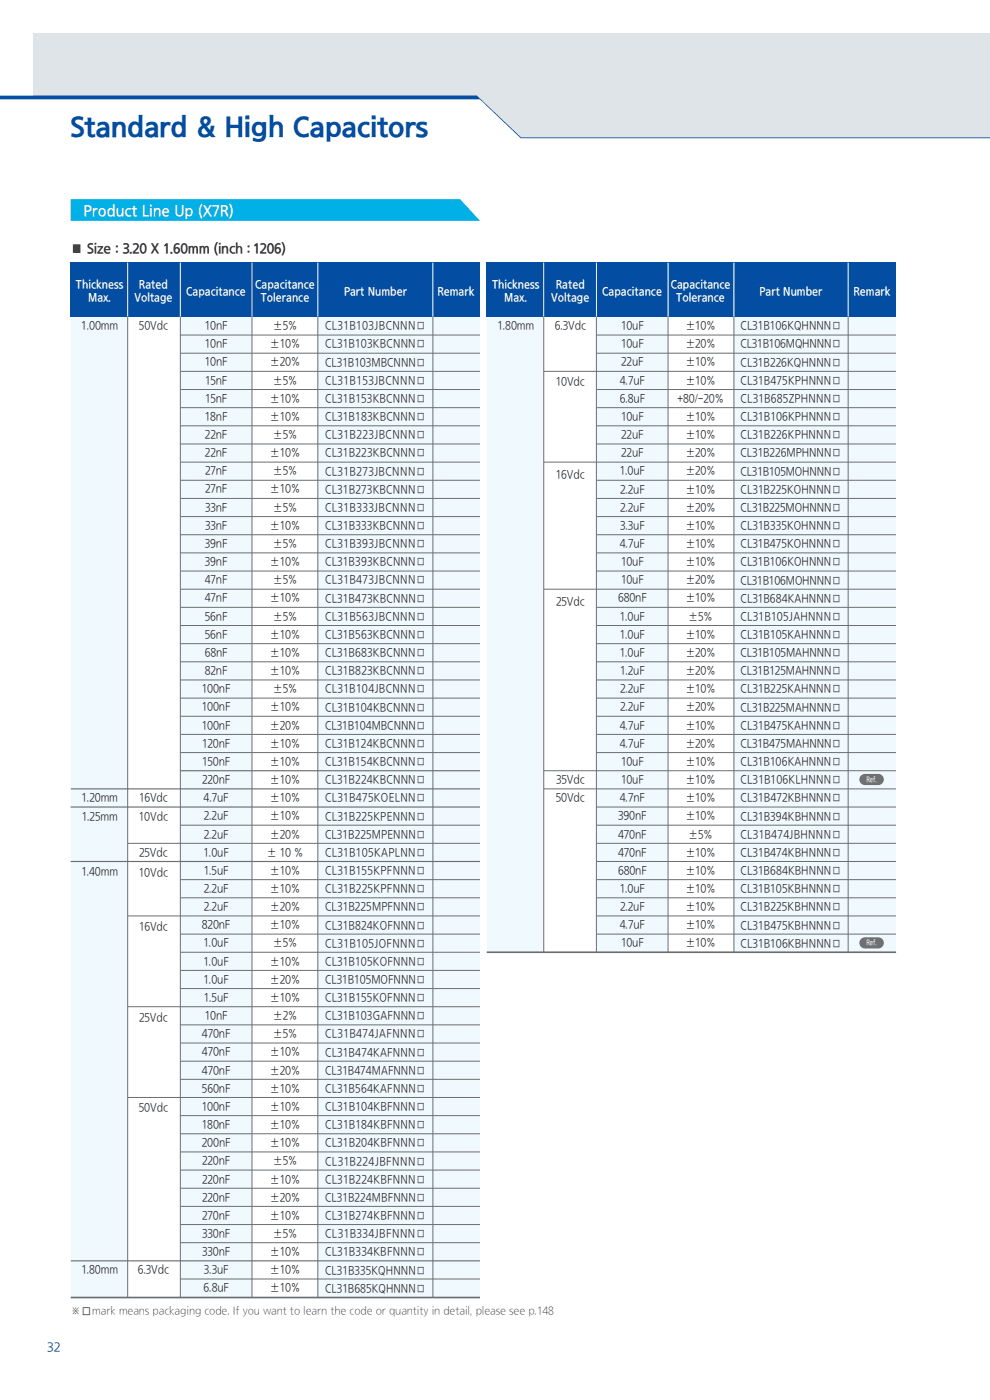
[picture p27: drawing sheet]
<svg xmlns="http://www.w3.org/2000/svg" width="210mm" height="297mm" viewBox="0 0 210 297" stroke-linecap="round" stroke-linejoin="round" font-family="sans-serif">
<defs><g id="words">
<text font-size="6.3" fill="#034ea2" x="15" y="29.2">Standard &amp; High Capacitors</text>
<text font-size="3.5" fill="#fff" x="17.7" y="46">Product Line Up (X7R)</text>
<text font-size="3.2" fill="#231f20" x="15" y="54">■ Size : 3.20 X 1.60mm (inch : 1206)</text>
<text font-size="2.8" fill="#231f20" x="17.1" y="279.2">□</text>
<text font-size="2.8" fill="#00377b" x="10" y="286.7">32</text>
<g font-size="2.6" fill="#fff">
<text x="16.1" y="61.3">Thickness</text>
<text x="18.7" y="64.1">Max.</text>
<text x="28.5" y="64.1">Voltage</text>
<text x="29.5" y="61.3">Rated</text>
<text x="39.5" y="62.8">Capacitance</text>
<text x="54.1" y="61.3">Capacitance</text>
<text x="55.3" y="64.1">Tolerance</text>
<text x="73" y="62.8">Part Number</text>
<text x="92.8" y="62.8">Remark</text>
<text x="104.4" y="61.3">Thickness</text>
<text x="107" y="64.1">Max.</text>
<text x="116.9" y="64.1">Voltage</text>
<text x="117.9" y="61.3">Rated</text>
<text x="127.8" y="62.8">Capacitance</text>
<text x="142.3" y="61.3">Capacitance</text>
<text x="143.5" y="64.1">Tolerance</text>
<text x="161.1" y="62.8">Part Number</text>
<text x="181" y="62.8">Remark</text>
</g>
<g font-size="2.6" fill="#231f20">
<text x="17.2" y="70">1.00mm</text>
<text x="29.5" y="70">50Vdc</text>
<text x="43.4" y="70">10nF</text>
<text x="57.9" y="70">±5%</text>
<text x="69" y="70.1">CL31B103JBCNNN□</text>
<text x="105.5" y="70">1.80mm</text>
<text x="117.7" y="70">6.3Vdc</text>
<text x="131.7" y="70">10uF</text>
<text x="145.4" y="70">±10%</text>
<text x="157.1" y="70.1">CL31B106KQHNNN□</text>
<text x="43.4" y="73.9">10nF</text>
<text x="43.4" y="77.7">10nF</text>
<text x="57.2" y="77.7">±20%</text>
<text x="57.2" y="73.9">±10%</text>
<text x="69" y="73.9">CL31B103KBCNNN□</text>
<text x="69" y="77.8">CL31B103MBCNNN□</text>
<text x="131.7" y="73.9">10uF</text>
<text x="131.8" y="77.7">22uF</text>
<text x="145.4" y="73.9">±20%</text>
<text x="145.4" y="77.7">±10%</text>
<text x="157.1" y="73.9">CL31B106MQHNNN□</text>
<text x="157.1" y="77.8">CL31B226KQHNNN□</text>
<text x="43.5" y="81.6">15nF</text>
<text x="57.9" y="81.6">±5%</text>
<text x="69" y="81.6">CL31B153JBCNNN□</text>
<text x="117.9" y="81.9">10Vdc</text>
<text x="131.5" y="81.6">4.7uF</text>
<text x="145.4" y="81.6">±10%</text>
<text x="157.1" y="81.6">CL31B475KPHNNN□</text>
<text x="43.5" y="89.3">18nF</text>
<text x="43.5" y="85.4">15nF</text>
<text x="57.2" y="85.4">±10%</text>
<text x="57.2" y="89.3">±10%</text>
<text x="69" y="85.5">CL31B153KBCNNN□</text>
<text x="69" y="89.3">CL31B183KBCNNN□</text>
<text x="131.5" y="85.4">6.8uF</text>
<text x="131.7" y="89.3">10uF</text>
<text x="143.6" y="85.4">+80/-20%</text>
<text x="145.4" y="89.3">±10%</text>
<text x="157.1" y="85.5">CL31B685ZPHNNN□</text>
<text x="157.1" y="89.3">CL31B106KPHNNN□</text>
<text x="43.5" y="93.1">22nF</text>
<text x="57.9" y="93.1">±5%</text>
<text x="69" y="93.2">CL31B223JBCNNN□</text>
<text x="131.8" y="93.1">22uF</text>
<text x="145.4" y="93.1">±10%</text>
<text x="157.1" y="93.2">CL31B226KPHNNN□</text>
<text x="43.5" y="97">22nF</text>
<text x="43.5" y="100.8">27nF</text>
<text x="57.2" y="97">±10%</text>
<text x="57.9" y="100.8">±5%</text>
<text x="69" y="97">CL31B223KBCNNN□</text>
<text x="69" y="100.9">CL31B273JBCNNN□</text>
<text x="117.9" y="101.5">16Vdc</text>
<text x="131.5" y="100.8">1.0uF</text>
<text x="131.8" y="97">22uF</text>
<text x="145.4" y="97">±20%</text>
<text x="145.4" y="100.8">±20%</text>
<text x="157.1" y="97">CL31B226MPHNNN□</text>
<text x="157.1" y="100.9">CL31B105MOHNNN□</text>
<text x="43.5" y="104.7">27nF</text>
<text x="57.2" y="104.7">±10%</text>
<text x="69" y="104.7">CL31B273KBCNNN□</text>
<text x="131.5" y="104.7">2.2uF</text>
<text x="145.4" y="104.7">±10%</text>
<text x="157.1" y="104.7">CL31B225KOHNNN□</text>
<text x="43.5" y="108.5">33nF</text>
<text x="43.5" y="112.4">33nF</text>
<text x="57.2" y="112.4">±10%</text>
<text x="57.9" y="108.5">±5%</text>
<text x="69" y="108.6">CL31B333JBCNNN□</text>
<text x="69" y="112.4">CL31B333KBCNNN□</text>
<text x="131.5" y="108.5">2.2uF</text>
<text x="131.5" y="112.4">3.3uF</text>
<text x="145.4" y="108.5">±20%</text>
<text x="145.4" y="112.4">±10%</text>
<text x="157.1" y="108.6">CL31B225MOHNNN□</text>
<text x="157.1" y="112.4">CL31B335KOHNNN□</text>
<text x="43.5" y="116.2">39nF</text>
<text x="57.9" y="116.2">±5%</text>
<text x="69" y="116.3">CL31B393JBCNNN□</text>
<text x="131.5" y="116.3">4.7uF</text>
<text x="145.4" y="116.3">±10%</text>
<text x="157.1" y="116.3">CL31B475KOHNNN□</text>
<text x="43.5" y="124">47nF</text>
<text x="43.5" y="120.1">39nF</text>
<text x="57.2" y="120.1">±10%</text>
<text x="57.9" y="124">±5%</text>
<text x="69" y="120.1">CL31B393KBCNNN□</text>
<text x="69" y="124">CL31B473JBCNNN□</text>
<text x="131.7" y="120.1">10uF</text>
<text x="131.7" y="124">10uF</text>
<text x="145.4" y="124">±20%</text>
<text x="145.4" y="120.1">±10%</text>
<text x="157.1" y="120.1">CL31B106KOHNNN□</text>
<text x="157.1" y="124">CL31B106MOHNNN□</text>
<text x="43.5" y="127.8">47nF</text>
<text x="43.5" y="131.7">56nF</text>
<text x="57.2" y="127.8">±10%</text>
<text x="57.9" y="131.7">±5%</text>
<text x="69" y="127.8">CL31B473KBCNNN□</text>
<text x="69" y="131.7">CL31B563JBCNNN□</text>
<text x="118" y="128.5">25Vdc</text>
<text x="131.1" y="127.8">680nF</text>
<text x="131.5" y="131.7">1.0uF</text>
<text x="145.4" y="127.8">±10%</text>
<text x="146" y="131.7">±5%</text>
<text x="157.1" y="127.9">CL31B684KAHNNN□</text>
<text x="157.1" y="131.7">CL31B105JAHNNN□</text>
<text x="43.5" y="135.5">56nF</text>
<text x="57.2" y="135.5">±10%</text>
<text x="69" y="135.6">CL31B563KBCNNN□</text>
<text x="131.5" y="135.5">1.0uF</text>
<text x="145.4" y="135.5">±10%</text>
<text x="157.1" y="135.6">CL31B105KAHNNN□</text>
<text x="43.4" y="139.4">68nF</text>
<text x="43.5" y="143.2">82nF</text>
<text x="57.2" y="139.4">±10%</text>
<text x="57.2" y="143.2">±10%</text>
<text x="69" y="139.4">CL31B683KBCNNN□</text>
<text x="69" y="143.3">CL31B823KBCNNN□</text>
<text x="131.5" y="139.4">1.0uF</text>
<text x="131.5" y="143.2">1.2uF</text>
<text x="145.4" y="139.4">±20%</text>
<text x="145.4" y="143.2">±20%</text>
<text x="157.1" y="139.4">CL31B105MAHNNN□</text>
<text x="157.1" y="143.3">CL31B125MAHNNN□</text>
<text x="42.8" y="147.1">100nF</text>
<text x="57.9" y="147.1">±5%</text>
<text x="69" y="147.1">CL31B104JBCNNN□</text>
<text x="131.5" y="147.1">2.2uF</text>
<text x="145.4" y="147.1">±10%</text>
<text x="157.1" y="147.1">CL31B225KAHNNN□</text>
<text x="42.8" y="150.9">100nF</text>
<text x="42.8" y="154.8">100nF</text>
<text x="57.2" y="154.8">±20%</text>
<text x="57.2" y="150.9">±10%</text>
<text x="69" y="151">CL31B104KBCNNN□</text>
<text x="69" y="154.8">CL31B104MBCNNN□</text>
<text x="131.5" y="154.8">4.7uF</text>
<text x="131.5" y="150.9">2.2uF</text>
<text x="145.4" y="150.9">±20%</text>
<text x="145.4" y="154.8">±10%</text>
<text x="157.1" y="151">CL31B225MAHNNN□</text>
<text x="157.1" y="154.8">CL31B475KAHNNN□</text>
<text x="42.9" y="158.6">120nF</text>
<text x="57.2" y="158.6">±10%</text>
<text x="69" y="158.7">CL31B124KBCNNN□</text>
<text x="131.5" y="158.6">4.7uF</text>
<text x="145.4" y="158.6">±20%</text>
<text x="157.1" y="158.7">CL31B475MAHNNN□</text>
<text x="42.9" y="166.3">220nF</text>
<text x="42.9" y="162.5">150nF</text>
<text x="57.2" y="162.5">±10%</text>
<text x="57.2" y="166.3">±10%</text>
<text x="69" y="162.5">CL31B154KBCNNN□</text>
<text x="69" y="166.4">CL31B224KBCNNN□</text>
<text x="118" y="166.4">35Vdc</text>
<text x="131.7" y="162.5">10uF</text>
<text x="131.7" y="166.3">10uF</text>
<text x="145.4" y="162.5">±10%</text>
<text x="145.4" y="166.3">±10%</text>
<text x="157.1" y="162.5">CL31B106KAHNNN□</text>
<text x="157.1" y="166.4">CL31B106KLHNNN□</text>
<text x="17.3" y="170.2">1.20mm</text>
<text x="29.5" y="170.2">16Vdc</text>
<text x="43.2" y="170.2">4.7uF</text>
<text x="57.2" y="170.2">±10%</text>
<text x="69" y="170.2">CL31B475KOELNN□</text>
<text x="117.9" y="170.2">50Vdc</text>
<text x="131.5" y="170.2">4.7nF</text>
<text x="145.4" y="170.2">±10%</text>
<text x="157.1" y="170.2">CL31B472KBHNNN□</text>
<text x="17.4" y="174.1">1.25mm</text>
<text x="29.5" y="174.1">10Vdc</text>
<text x="43.2" y="174">2.2uF</text>
<text x="43.2" y="177.9">2.2uF</text>
<text x="57.2" y="177.9">±20%</text>
<text x="57.2" y="174">±10%</text>
<text x="69" y="174.1">CL31B225KPENNN□</text>
<text x="69" y="177.9">CL31B225MPENNN□</text>
<text x="131.1" y="177.9">470nF</text>
<text x="131.1" y="174">390nF</text>
<text x="145.4" y="174">±10%</text>
<text x="146" y="177.9">±5%</text>
<text x="157.1" y="174.1">CL31B394KBHNNN□</text>
<text x="157.1" y="177.9">CL31B474JBHNNN□</text>
<text x="17.3" y="185.9">1.40mm</text>
<text x="29.5" y="185.9">10Vdc</text>
<text x="29.5" y="181.8">25Vdc</text>
<text x="43.2" y="181.7">1.0uF</text>
<text x="43.2" y="185.6">1.5uF</text>
<text x="56.6" y="181.7">± 10 %</text>
<text x="57.2" y="185.6">±10%</text>
<text x="69" y="181.8">CL31B105KAPLNN□</text>
<text x="69" y="185.6">CL31B155KPFNNN□</text>
<text x="131.1" y="185.6">680nF</text>
<text x="131.1" y="181.7">470nF</text>
<text x="145.4" y="181.7">±10%</text>
<text x="145.4" y="185.6">±10%</text>
<text x="157.1" y="181.8">CL31B474KBHNNN□</text>
<text x="157.1" y="185.6">CL31B684KBHNNN□</text>
<text x="43.2" y="189.4">2.2uF</text>
<text x="57.2" y="189.4">±10%</text>
<text x="69" y="189.5">CL31B225KPFNNN□</text>
<text x="131.5" y="189.4">1.0uF</text>
<text x="145.4" y="189.4">±10%</text>
<text x="157.1" y="189.5">CL31B105KBHNNN□</text>
<text x="29.5" y="197.5">16Vdc</text>
<text x="42.8" y="197.1">820nF</text>
<text x="43.2" y="193.3">2.2uF</text>
<text x="57.2" y="193.3">±20%</text>
<text x="57.2" y="197.1">±10%</text>
<text x="69" y="193.3">CL31B225MPFNNN□</text>
<text x="69" y="197.2">CL31B824KOFNNN□</text>
<text x="131.5" y="197.2">4.7uF</text>
<text x="131.5" y="193.3">2.2uF</text>
<text x="145.4" y="193.3">±10%</text>
<text x="145.4" y="197.2">±10%</text>
<text x="157.1" y="193.3">CL31B225KBHNNN□</text>
<text x="157.1" y="197.2">CL31B475KBHNNN□</text>
<text x="43.2" y="201">1.0uF</text>
<text x="57.9" y="201">±5%</text>
<text x="69" y="201">CL31B105JOFNNN□</text>
<text x="131.7" y="201">10uF</text>
<text x="145.4" y="201">±10%</text>
<text x="157.1" y="201">CL31B106KBHNNN□</text>
<text x="43.2" y="204.9">1.0uF</text>
<text x="43.2" y="208.7">1.0uF</text>
<text x="57.2" y="208.7">±20%</text>
<text x="57.2" y="204.9">±10%</text>
<text x="69" y="204.9">CL31B105KOFNNN□</text>
<text x="69" y="208.7">CL31B105MOFNNN□</text>
<text x="43.2" y="212.6">1.5uF</text>
<text x="57.2" y="212.6">±10%</text>
<text x="69" y="212.6">CL31B155KOFNNN□</text>
<text x="29.5" y="216.8">25Vdc</text>
<text x="42.8" y="220.3">470nF</text>
<text x="43.4" y="216.4">10nF</text>
<text x="57.9" y="216.4">±2%</text>
<text x="57.9" y="220.3">±5%</text>
<text x="69" y="216.5">CL31B103GAFNNN□</text>
<text x="69" y="220.3">CL31B474JAFNNN□</text>
<text x="42.8" y="224.1">470nF</text>
<text x="42.8" y="228">470nF</text>
<text x="57.2" y="228">±20%</text>
<text x="57.2" y="224.1">±10%</text>
<text x="69" y="224.2">CL31B474KAFNNN□</text>
<text x="42.8" y="231.8">560nF</text>
<text x="57.2" y="231.8">±10%</text>
<text x="69" y="228">CL31B474MAFNNN□</text>
<text x="69" y="231.9">CL31B564KAFNNN□</text>
<text x="29.5" y="236">50Vdc</text>
<text x="42.8" y="235.7">100nF</text>
<text x="42.8" y="239.5">180nF</text>
<text x="57.2" y="235.7">±10%</text>
<text x="57.2" y="239.5">±10%</text>
<text x="69" y="235.7">CL31B104KBFNNN□</text>
<text x="69" y="239.6">CL31B184KBFNNN□</text>
<text x="42.8" y="243.4">200nF</text>
<text x="57.2" y="243.4">±10%</text>
<text x="69" y="243.4">CL31B204KBFNNN□</text>
<text x="42.9" y="247.2">220nF</text>
<text x="42.9" y="251.1">220nF</text>
<text x="57.2" y="251.1">±10%</text>
<text x="57.9" y="247.2">±5%</text>
<text x="69" y="247.3">CL31B224JBFNNN□</text>
<text x="69" y="251.1">CL31B224KBFNNN□</text>
<text x="42.9" y="254.9">220nF</text>
<text x="57.2" y="254.9">±20%</text>
<text x="69" y="255">CL31B224MBFNNN□</text>
<text x="42.9" y="258.8">270nF</text>
<text x="42.9" y="262.6">330nF</text>
<text x="57.2" y="258.8">±10%</text>
<text x="57.9" y="262.6">±5%</text>
<text x="69" y="258.8">CL31B274KBFNNN□</text>
<text x="69" y="262.7">CL31B334JBFNNN□</text>
<text x="42.9" y="266.5">330nF</text>
<text x="57.2" y="266.5">±10%</text>
<text x="69" y="266.5">CL31B334KBFNNN□</text>
<text x="17.3" y="270.4">1.80mm</text>
<text x="29.2" y="270.4">6.3Vdc</text>
<text x="43.2" y="274.2">6.8uF</text>
<text x="43.2" y="270.3">3.3uF</text>
<text x="57.2" y="270.3">±10%</text>
<text x="57.2" y="274.2">±10%</text>
<text x="69" y="270.4">CL31B335KQHNNN□</text>
<text x="69" y="274.2">CL31B685KQHNNN□</text>
</g>
<g font-size="2.5" fill="#231f20">
<text x="15" y="279">※</text>
<text x="19.6" y="279">mark means packaging code. If you want to learn the code or quantity in detail, please see p.148</text>
</g>
<g font-size="1.8" fill="#fff">
<text x="183.8" y="165.9">Ref.</text>
<text x="183.8" y="200.6">Ref.</text>
</g>
</g></defs>
<path d="M15 67.2h12.1v208.1h-12.1z" fill="#eff9fe"/>
<path d="M7 7h203v22.3h-99.6l-8.9-8.4h-94.5z" fill="#dfe4e8"/>
<path d="M0 20.3h101.2l9.3 8.8h99.5v.2h-99.5l-8.7-8.2h-101.8z" fill="#034ea2"/>
<path d="M15 42.3h82.6l4.2 4.5h-86.8z" fill="#00b0e6"/>
<g fill="#eff9fe">
<path d="M38.3 67.2h15.2v208.1h-15.2z"/>
<path d="M67.4 67.2h34.4v208.1h-34.4z"/>
</g>
<path d="M15 55.7h86.8v11.5h-86.8z" fill="#034ea2"/>
<g fill="none" stroke="#6d6e71" stroke-width=".21">
<path d="M27.1 67.2v208.1M38.3 71.1h63.5M38.3 74.9h63.5M38.3 78.8h63.5M38.3 67.2v208.1M53.5 67.2v208.1M67.4 67.2v208.1M91.8 67.2v208.1M38.3 82.6h63.5M38.3 86.5h63.5M38.3 90.3h63.5M38.3 94.2h63.5"/>
<path d="M38.3 98h63.5M38.3 101.9h63.5M38.3 105.7h63.5M38.3 109.6h63.5M38.3 113.4h63.5M38.3 117.3h63.5M38.3 121.1h63.5M38.3 125h63.5M38.3 128.8h63.5M38.3 132.7h63.5M38.3 136.5h63.5M38.3 140.4h63.5"/>
<path d="M38.3 144.3h63.5M38.3 148.1h63.5M38.3 152h63.5M38.3 155.8h63.5M38.3 159.7h63.5M27.1 178.9h74.7M38.3 175.1h63.5M27.1 194.3h74.7M38.3 186.6h63.5M38.3 190.5h63.5M38.3 198.2h63.5M27.1 213.6h74.7"/>
<path d="M38.3 202h63.5M38.3 205.9h63.5M38.3 209.7h63.5M38.3 217.4h63.5M27.1 232.8h74.7M38.3 221.3h63.5M38.3 225.1h63.5M38.3 229h63.5M38.3 236.7h63.5M38.3 240.5h63.5M38.3 244.4h63.5M38.3 248.2h63.5"/>
<path d="M38.3 252.1h63.5M38.3 255.9h63.5M38.3 259.8h63.5M38.3 263.6h63.5M38.3 271.3h63.5"/>
</g>
<path d="M15 171.2h86.8M15 167.4h86.8M38.3 163.5h63.5M15 182.8h86.8M15 267.5h86.8" fill="none" stroke="#6d6e71" stroke-width=".25"/>
<path d="M15 275.3h86.8" fill="none" stroke="#6d6e71" stroke-width=".35"/>
<path d="M27.1 55.7v11.5M38.3 55.7v11.5M53.5 55.7v11.5M67.4 55.7v11.5M91.8 55.7v11.5" fill="none" stroke="#fff" stroke-width=".21"/>
<g fill="#eff9fe">
<path d="M103.3 67.2h12v134.8h-12z"/>
<path d="M126.5 67.2h15.2v134.8h-15.2z"/>
<path d="M155.7 67.2h34.4v134.8h-34.4z"/>
</g>
<path d="M103.3 55.7h86.8v11.5h-86.8z" fill="#034ea2"/>
<g fill="none" stroke="#6d6e71" stroke-width=".21">
<path d="M115.3 78.8h74.8M115.3 67.2v134.8M126.5 71.1h63.6M126.5 74.9h63.6M126.5 67.2v134.8M141.7 67.2v134.8M155.7 67.2v134.8M179.9 67.2v134.8M115.3 98h74.8M126.5 82.6h63.6M126.5 86.5h63.6M126.5 90.3h63.6"/>
<path d="M126.5 94.2h63.6M126.5 101.9h63.6M126.5 105.7h63.6M126.5 109.6h63.6M126.5 113.4h63.6M126.5 117.3h63.6M115.3 125h74.8M126.5 121.1h63.6M126.5 128.8h63.6M126.5 132.7h63.6M126.5 136.5h63.6M126.5 140.4h63.6"/>
<path d="M126.5 144.3h63.6M126.5 148.1h63.6M126.5 152h63.6M126.5 155.8h63.6M126.5 159.7h63.6M115.3 163.5h74.8M115.3 167.4h74.8M126.5 171.2h63.6M126.5 175.1h63.6M126.5 178.9h63.6M126.5 182.8h63.6M126.5 186.6h63.6"/>
<path d="M126.5 190.5h63.6M126.5 198.2h63.6M126.5 194.3h63.6"/>
</g>
<path d="M103.3 202h86.8" fill="none" stroke="#6d6e71" stroke-width=".35"/>
<path d="M115.3 55.7v11.5M126.5 55.7v11.5M141.7 55.7v11.5M155.7 55.7v11.5M179.9 55.7v11.5" fill="none" stroke="#fff" stroke-width=".21"/>
<g fill="#6f7072">
<path d="M182.8 164.4l.7-.2h2.8a1.18 1.18 0 0 1 1.2 1.2 1.18 1.18 0 0 1-1.2 1.1h-2.8a1.18 1.18 0 0 1-1.2-.8 1.18 1.18 0 0 1 .5-1.3z"/>
<path d="M182.5 199.3l.6-.4 .4-.1h2.8a1.18 1.18 0 0 1 1.2 1.2 1.18 1.18 0 0 1-1.2 1.2h-2.8a1.18 1.18 0 0 1-1.1-.6 1.18 1.18 0 0 1 .1-1.3z"/>
</g>
<use href="#words"/>
</svg>
